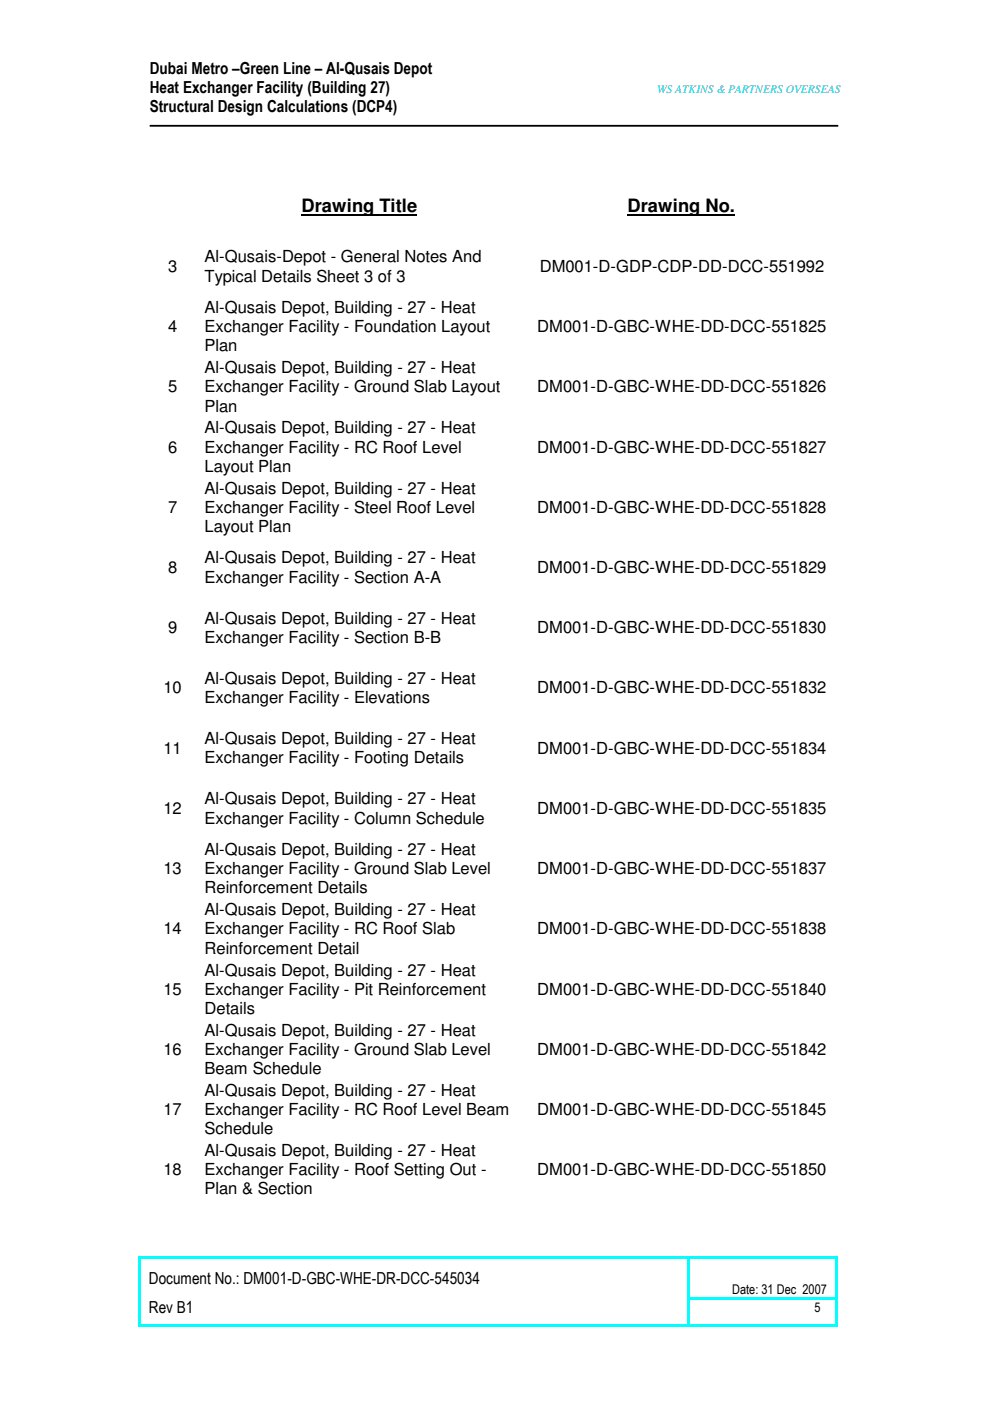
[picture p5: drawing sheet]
<svg xmlns="http://www.w3.org/2000/svg" width="210mm" height="297mm" viewBox="0 0 210 297" stroke-linecap="round" stroke-linejoin="round" font-family="sans-serif">
<defs><g id="words">
<g font-size="3.9">
<text x="64" y="45">Drawing Title</text>
<text x="133.1" y="45">Drawing No.</text>
</g>
<g font-size="3.5">
<text x="31.7" y="15.7">Dubai Metro –Green Line – Al-Qusais Depot</text>
<text x="31.7" y="19.7">Heat Exchanger Facility (Building 27)</text>
<text x="31.7" y="23.7">Structural Design Calculations (DCP4)</text>
<text x="35.6" y="57.7">3</text>
<text x="43.4" y="55.6">Al-Qusais-Depot - General Notes And</text>
<text x="43.4" y="59.7">Typical Details Sheet 3 of 3</text>
<text x="114.5" y="57.7">DM001-D-GDP-CDP-DD-DCC-551992</text>
<text x="35.6" y="70.4">4</text>
<text x="43.4" y="66.3">Al-Qusais Depot, Building - 27 - Heat</text>
<text x="43.4" y="70.4">Exchanger Facility - Foundation Layout</text>
<text x="114" y="70.4">DM001-D-GBC-WHE-DD-DCC-551825</text>
<text x="43.4" y="74.5">Plan</text>
<text x="35.6" y="83.2">5</text>
<text x="43.4" y="79.1">Al-Qusais Depot, Building - 27 - Heat</text>
<text x="43.4" y="83.2">Exchanger Facility - Ground Slab Layout</text>
<text x="114" y="83.2">DM001-D-GBC-WHE-DD-DCC-551826</text>
<text x="43.4" y="87.2">Plan</text>
<text x="35.6" y="96">6</text>
<text x="43.4" y="91.9">Al-Qusais Depot, Building - 27 - Heat</text>
<text x="43.4" y="96">Exchanger Facility - RC Roof Level</text>
<text x="114" y="96">DM001-D-GBC-WHE-DD-DCC-551827</text>
<text x="43.4" y="100">Layout Plan</text>
<text x="43.4" y="104.6">Al-Qusais Depot, Building - 27 - Heat</text>
<text x="35.6" y="108.7">7</text>
<text x="43.4" y="108.7">Exchanger Facility - Steel Roof Level</text>
<text x="43.4" y="112.8">Layout Plan</text>
<text x="114" y="108.7">DM001-D-GBC-WHE-DD-DCC-551828</text>
<text x="43.4" y="119.5">Al-Qusais Depot, Building - 27 - Heat</text>
<text x="35.6" y="121.5">8</text>
<text x="43.4" y="123.5">Exchanger Facility - Section A-A</text>
<text x="114" y="121.5">DM001-D-GBC-WHE-DD-DCC-551829</text>
<text x="35.6" y="134.3">9</text>
<text x="43.4" y="132.2">Al-Qusais Depot, Building - 27 - Heat</text>
<text x="43.4" y="136.3">Exchanger Facility - Section B-B</text>
<text x="114" y="134.3">DM001-D-GBC-WHE-DD-DCC-551830</text>
<text x="34.7" y="147">10</text>
<text x="43.4" y="145">Al-Qusais Depot, Building - 27 - Heat</text>
<text x="43.4" y="149.1">Exchanger Facility - Elevations</text>
<text x="114" y="147">DM001-D-GBC-WHE-DD-DCC-551832</text>
<text x="34.7" y="159.8">11</text>
<text x="43.4" y="157.8">Al-Qusais Depot, Building - 27 - Heat</text>
<text x="43.4" y="161.8">Exchanger Facility - Footing Details</text>
<text x="114" y="159.8">DM001-D-GBC-WHE-DD-DCC-551834</text>
<text x="34.7" y="172.6">12</text>
<text x="43.4" y="170.6">Al-Qusais Depot, Building - 27 - Heat</text>
<text x="114" y="172.6">DM001-D-GBC-WHE-DD-DCC-551835</text>
<text x="43.4" y="174.6">Exchanger Facility - Column Schedule</text>
<text x="34.7" y="185.3">13</text>
<text x="43.4" y="181.3">Al-Qusais Depot, Building - 27 - Heat</text>
<text x="43.4" y="185.3">Exchanger Facility - Ground Slab Level</text>
<text x="114" y="185.3">DM001-D-GBC-WHE-DD-DCC-551837</text>
<text x="43.4" y="189.4">Reinforcement Details</text>
<text x="43.4" y="194.1">Al-Qusais Depot, Building - 27 - Heat</text>
<text x="34.7" y="198.1">14</text>
<text x="43.4" y="198.1">Exchanger Facility - RC Roof Slab</text>
<text x="43.4" y="202.2">Reinforcement Detail</text>
<text x="114" y="198.1">DM001-D-GBC-WHE-DD-DCC-551838</text>
<text x="43.4" y="206.8">Al-Qusais Depot, Building - 27 - Heat</text>
<text x="34.7" y="210.9">15</text>
<text x="43.4" y="210.9">Exchanger Facility - Pit Reinforcement</text>
<text x="43.4" y="214.9">Details</text>
<text x="114" y="210.9">DM001-D-GBC-WHE-DD-DCC-551840</text>
<text x="43.4" y="219.6">Al-Qusais Depot, Building - 27 - Heat</text>
<text x="34.7" y="223.6">16</text>
<text x="43.4" y="223.6">Exchanger Facility - Ground Slab Level</text>
<text x="43.4" y="227.7">Beam Schedule</text>
<text x="114" y="223.6">DM001-D-GBC-WHE-DD-DCC-551842</text>
<text x="43.4" y="232.4">Al-Qusais Depot, Building - 27 - Heat</text>
<text x="34.7" y="236.4">17</text>
<text x="43.4" y="236.4">Exchanger Facility - RC Roof Level Beam</text>
<text x="114" y="236.4">DM001-D-GBC-WHE-DD-DCC-551845</text>
<text x="43.4" y="240.5">Schedule</text>
<text x="43.4" y="245.2">Al-Qusais Depot, Building - 27 - Heat</text>
<text x="34.7" y="249.2">18</text>
<text x="43.4" y="249.2">Exchanger Facility - Roof Setting Out -</text>
<text x="114" y="249.2">DM001-D-GBC-WHE-DD-DCC-551850</text>
<text x="43.4" y="253.2">Plan &amp; Section</text>
<text x="31.6" y="272.2">Document No.: DM001-D-GBC-WHE-DR-DCC-545034</text>
<text x="31.6" y="278.4">Rev B1</text>
</g>
<g font-size="2.8">
<text x="155.3" y="274.3">Date: 31 Dec 2007</text>
<text x="172.8" y="278.1">5</text>
</g>
<text font-size="2.5" fill="#0cf" x="139.4" y="19.7">WS ATKINS &amp; PARTNERS OVERSEAS</text>
</g></defs>
<g fill="#0ff">
<path d="M29.4 266.3h.5v.6h-.5z"/>
<path d="M29.4 266.3h.5v.5h-.5z"/>
<path d="M29.9 266.3h115.9v.5h-115.9z"/>
<path d="M145.8 266.8l.5 .1z"/>
<path d="M145.8 266.3h.5v.5h-.5z"/>
<path d="M146.3 266.3h30.8v.5h-30.8z"/>
<path d="M177.1 266.3h.5v.6h-.5z"/>
<path d="M177.1 266.3h.5v.5h-.5z"/>
<path d="M29.4 266.9h.5v8.1h-.5z"/>
<path d="M145.8 266.9h.5v8.1h-.5z"/>
<path d="M177.1 266.9h.5v8.1h-.5z"/>
<path d="M29.4 275h.5v.5h-.5z"/>
<path d="M145.8 275h.5v.5h-.5z"/>
<path d="M146.3 275h30.8v.5h-30.8z"/>
<path d="M177.1 275h.5v.5h-.5z"/>
<path d="M29.4 275.5h.5v5.3h-.5z"/>
<path d="M29.4 280.8h.5v.5h-.5z"/>
<path d="M29.9 280.8h115.9v.5h-115.9z"/>
<path d="M145.8 275.5h.5v5.3h-.5z"/>
<path d="M145.8 280.8h.5v.5h-.5z"/>
<path d="M146.3 280.8h30.8v.5h-30.8z"/>
<path d="M177.1 275.5h.5v5.3h-.5z"/>
<path d="M177.1 280.8h.5v.5h-.5z"/>
</g>
<path d="M149.2 11.5h19.1v4.4h-19.1z" fill-rule="evenodd" fill="#fff"/>
<path d="M31.7 26.7h146.1" fill="none" stroke="#000" stroke-width=".38"/>
<path d="M64 45.6h24.5M133.1 45.6h22.8" fill="none" stroke="#000" stroke-width=".42"/>
<use href="#words"/>
</svg>
